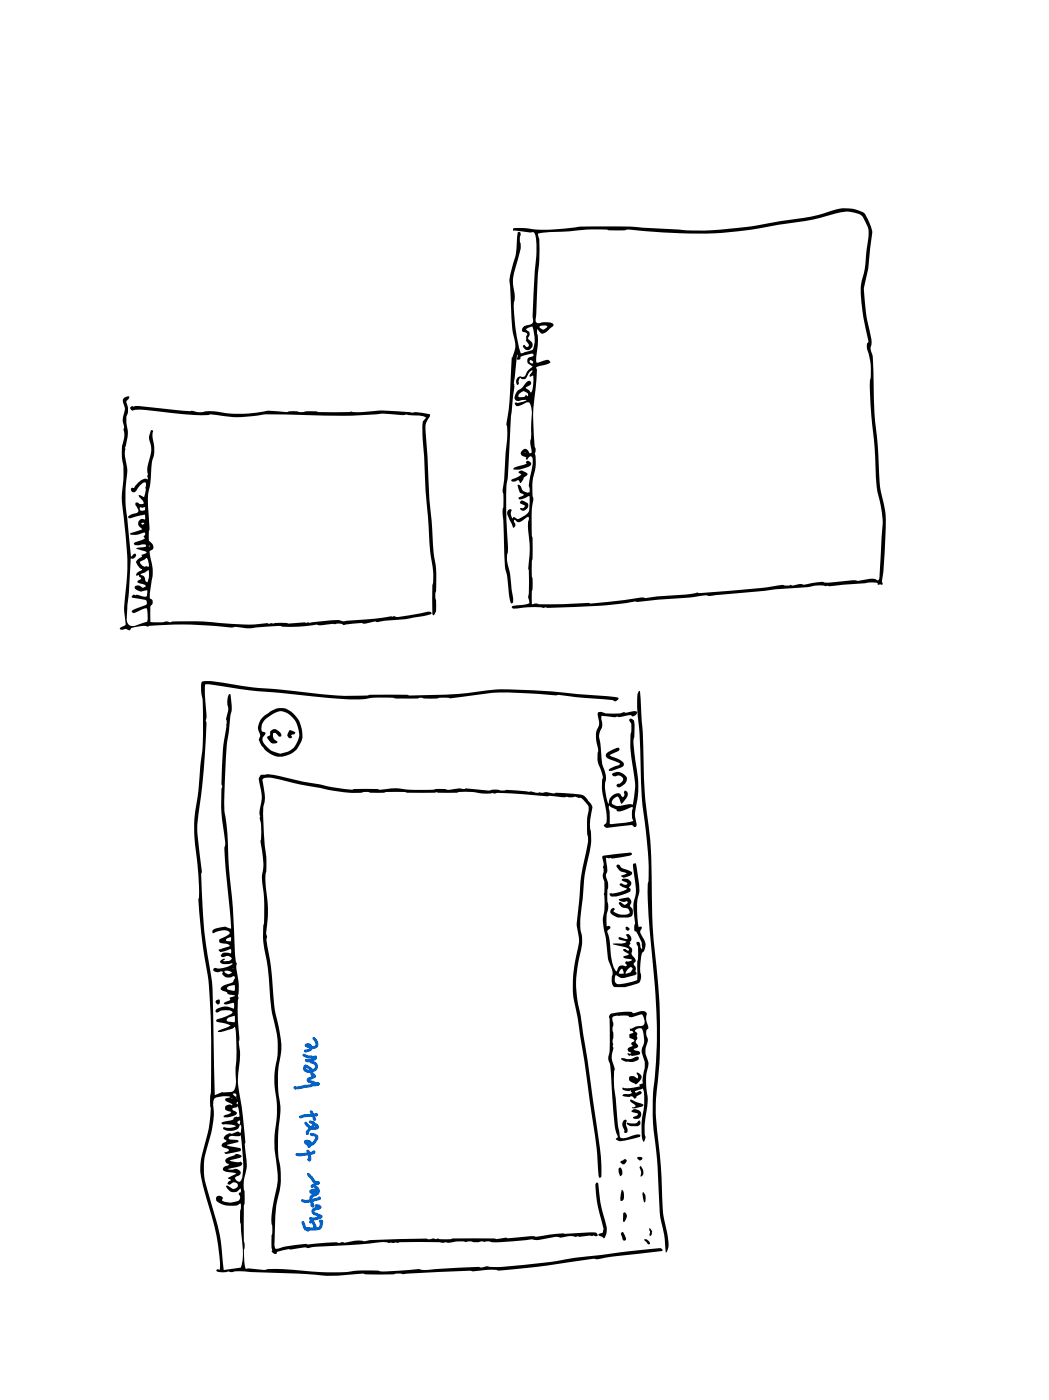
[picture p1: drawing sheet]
<svg xmlns="http://www.w3.org/2000/svg" width="157mm" height="210mm" viewBox="0 0 157 210" stroke-linecap="round" stroke-linejoin="round" font-family="sans-serif">
<g fill="#000">
<path d="M30.2 102.1a6.4 6.4 0 0 0 .1 2.8l.1 3.3a49.6 49.6 0 0 1-.5 7.7l-.4 3.6a23.8 23.8 0 0 0 0 9.4l.3 4.1a37.8 37.8 0 0 0 .5 8l.1 1a58.5 58.5 0 0 1 1.2 13.4v8.1l-.2 .9a19 19 0 0 1-1.1 8l-.2 .9a8.7 8.7 0 0 0 .4 4.7l.4 1.4a32.7 32.7 0 0 1 2 10.6h-.3l-.2 .1a.34 .34 0 0 0 .5 .3h1l.3-.1 .4 .1a6.9 6.9 0 0 1 2.9 0 125.9 125.9 0 0 1 11.4 .6l1.7-.1 3.6-.3 1.1 .2 3.6-.1 .9-.1 .5 .1 10-.5a6.5 6.5 0 0 0 2.5-.1 4 4 0 0 1 1.9 .1l6.7-.7 7.4-1.1 .6 .1a93.6 93.6 0 0 1 9.7-1.2l.1-.2-.4-.3-7.9 .9a89.9 89.9 0 0 0-8.9 1.2l-6 .7a9.8 9.8 0 0 1-3.1-.1l-.9 .2h-1.2l-7.7 .4a3.2 3.2 0 0 0-1.9 0l-2.2 .1a6.3 6.3 0 0 1-2.4 0h-3.1a35.6 35.6 0 0 1-9.7-.1l-2.4-.2-1.5 .1a5.1 5.1 0 0 1-2.3-.1l-.9-.1a8.6 8.6 0 0 1-.1-3.1l-.1-3 .1-5.3a5.8 5.8 0 0 1 .3-3.4v-.5l-.3-3.3 .1-.2-.1-.9-.4-4.4-.4-2.1a10.5 10.5 0 0 1 0-4.4l.1-1.3-.1-2.1a7.3 7.3 0 0 0-.2-2.7l.1-4.2a14.1 14.1 0 0 0-.3-4.3l.1-.4-.2-.3-.1-.9a154.6 154.6 0 0 0-1-14l-.2-4.3-.2-2a23.7 23.7 0 0 1-.1-6.3v-1.6a42.8 42.8 0 0 1 .7-6.3v-.9a6.9 6.9 0 0 0 0-3.7h-.1a2.52 2.52 0 0 0-.1 2.1l-.2 1a1.11 1.11 0 0 0-.1 1l-.1 .5 .1 .1a36.9 36.9 0 0 0-.7 8.9v.2a24.2 24.2 0 0 0 .4 7.7l.1 1-.1 .4a113.4 113.4 0 0 0 .9 10.5l.1 1.7-.9-.3-.6 .1a1.38 1.38 0 0 0-1.3 .6v.3l.4-.2a2.12 2.12 0 0 1 2.1 0l.1 .1a2.21 2.21 0 0 1-1.5 1 .36 .36 0 0 0 .1 .5l1.1 .2 .3 .2a.77 .77 0 0 1-.8 .3l-.9 .4 .3 .3 1.5-.4 .1 .1-.1 .5a1.15 1.15 0 0 0-1.5 .3l.3 .3 .3-.1a.74 .74 0 0 1 1.1 .3 .98 .98 0 0 1-1.3 .3l.3-.2-.3-.1-.3 .2-.2 .2 .1 .2a2.35 2.35 0 0 0 1.7 .1l.1 .1-.8 .4a2.74 2.74 0 0 1-1.8 .2 .3 .3 0 0 0-.3 .3 .3 .3 0 0 0 .4 .3h.3l.5-.1h.2v.2a.76 .76 0 0 0 1 .7l.7-.2 .1 .1v.3a1.09 1.09 0 0 1-1.1 .8 1.02 1.02 0 0 0-1 .7l.3 .3 .6 .2 .2 .3 1 .2v.1l-.7 .2v.1l.1 .3-.5 .2a.45 .45 0 0 0-.5 .4h.5l1-.2v.9a2.43 2.43 0 0 0-2.7 .1v.3l.2 .2a2.54 2.54 0 0 1 2.2-.2 .27 .27 0 0 1-.2 .4l-2 .8-.1 .1v.2l2.1 .6-.4 .2a2.76 2.76 0 0 0-1.5 .7 6.2 6.2 0 0 0 2.6-.7l.1 1.6 .1 3.4a12.6 12.6 0 0 0-.1 3.4l-.2 1a1.37 1.37 0 0 1-1.3 .4 2.97 2.97 0 0 0-1.7 .4l-.2-10.6a42.9 42.9 0 0 0-.3-7.2l-.4-2.1a77.3 77.3 0 0 1-1-13.4l-.4-3.6a18.2 18.2 0 0 1 .2-7.2 92.3 92.3 0 0 0 .8-11.8v-.3a9.7 9.7 0 0 0-.1-3v-2.2l.3-.1a117.8 117.8 0 0 0 12.4 1.5 86.2 86.2 0 0 0 10.9 .8 18.2 18.2 0 0 1 5.4-.1l2.8-.1 .5-.1a10.1 10.1 0 0 0 3.4 0l.9 .1 2.4-.3a43.8 43.8 0 0 1 13-.1 13.9 13.9 0 0 1 3.5 .3l5.6 .4a.44 .44 0 0 0 .5 .1 .44 .44 0 0 0 .2-.5l-4.9-.4a108.7 108.7 0 0 0-13.4-.8 80.5 80.5 0 0 1-15.5 .8h-3a39.3 39.3 0 0 1-10.2-.4l-7.7-.7-3-.5a14.4 14.4 0 0 0-4.5-.4zM32.2 164.3a3.4 3.4 0 0 1 2.3-.1l-.7 .2-.1 .3 1 .6 .1 .1h-.2a.6 .6 0 0 0-.6 0 .6 .6 0 0 0-.3 .7l.8 .3 .1 .1-1.1 .6a1.19 1.19 0 0 0 1.2 0l.5-.2 .3-.3a.66 .66 0 0 0-.6-.4l-.1-.2 .1-.2 .6-.1 .1-.2a2.6 2.6 0 0 1 .1 1.7l-.4-.1-.3 .1-.2 .4-1.6 .4-.1 .1 .3 .2 1.5 .1 .4 .2-.9 .2-.9-.1-.1 .3a1.88 1.88 0 0 0 2.3-.2l.2-.4a.54 .54 0 0 1 .2 .7l-.1 .5-.5-.2-.7 .3a1.04 1.04 0 0 0-1.3 .7l.4 .4-.1 .1a.47 .47 0 0 0-.5 .2 .47 .47 0 0 0 0 .5l.8 .4 .2 .1-.3 .3h-.4l.1 .3 2.3-.4v-.3l-.1-.2-1.9-.4 1.7-.5-.1-.2-1.3-.2-.1-.2 .2-.2 .7-.1a.77 .77 0 0 0 .9-.1l.4 4.2-.1 1.8a.98 .98 0 0 1-.6 1 .57 .57 0 0 1-.5-.7l.5-.2a.47 .47 0 0 0 .3-.5 .47 .47 0 0 0-.4-.4l-.3-.1-.6 .1-.6-.1 1.5-.4a.71 .71 0 0 0 .7-.4l-.4-.3a2.41 2.41 0 0 1-1.5-.2l1.4-.4 .4-.2-.1-.1a.82 .82 0 0 0-1.1 0 1.39 1.39 0 0 0-1.3 .8l.2 .3 .3 .1a.63 .63 0 0 1-.6 .4l-.3 .4 .2 .2 1.8 .4-1.1 .7-.1 .1 .5 .2-.4 .2-.2 .3 .2 .2h.2a.6 .6 0 0 1 .7-.3 .6 .6 0 0 1 .5 .6 .7 .7 0 0 1-1.2 .1l-.4-.3-.2 .2a1.21 1.21 0 0 0 1 .8 1.21 1.21 0 0 0 1.2-.5v.6h-.1l-.2 .2a.66 .66 0 0 1 .2 .7 .66 .66 0 0 1-.6 .5 2.55 2.55 0 0 1-2.1-.2l.1-.3a.5 .5 0 0 0-.7-.4 .5 .5 0 0 0-.2 .8 3.5 3.5 0 0 0 3.2 .5l.4-.1-.1 2.8 .3 2.8a9.3 9.3 0 0 1-.2 3.9l-2.5 .4-.1-.6a36.3 36.3 0 0 0-2.1-10.6 11.3 11.3 0 0 1 0-8.3l.4-1.5a11.8 11.8 0 0 0 .2-4.1l.1-.4zM39 116.1l-.2 .2a.92 .92 0 0 0 0 .9 6.6 6.6 0 0 1 0 4.2l.1 1.3a8.5 8.5 0 0 1 .1 3.2 13.3 13.3 0 0 1 .2 5.5 31.6 31.6 0 0 1 .2 8.1 18.7 18.7 0 0 0 .6 4.8l.3 2.9a34.8 34.8 0 0 0 1.2 7.9 13.7 13.7 0 0 1-.4 5.2v2.2a19.2 19.2 0 0 1 0 7.5v2l.2 1.8a10.6 10.6 0 0 1-.3 5.7 10.5 10.5 0 0 0-.2 4.6l-.2 .9v1.8l.1 .3v.2a.71 .71 0 0 0 .7 .4l.1-.3a4 4 0 0 1 2-.4l.8-.1a3.4 3.4 0 0 1 1.9-.1 11.4 11.4 0 0 1 3.3-.3l6.6-.5a5.4 5.4 0 0 1 2.3 0h.7a48.3 48.3 0 0 1 7.2 0l.4-.1a3.4 3.4 0 0 0 1.7-.1h1.1l.2 .1a2.36 2.36 0 0 1 1.4 0l1-.1 .4 .1a2.17 2.17 0 0 1 1.4 0l5.7-.4a3.9 3.9 0 0 0 2.5-.2l1.1-.2 1 .1a3.1 3.1 0 0 1 1.9-.1l.4-.1a1.05 1.05 0 0 0 1 0l1.3-.1a.32 .32 0 0 0 .4 .2 .32 .32 0 0 0 .2-.3l-.1-.2a16.2 16.2 0 0 0-4.3 .1l-.7-.1-2 .2a6.5 6.5 0 0 1-2.8 .2l-.7 .1a10.3 10.3 0 0 1-3.2 .2l-.7 .1a.9 .9 0 0 1-.9 0h-6.1a4.2 4.2 0 0 1-2 .1l-1-.1a1.19 1.19 0 0 1-1 0l-7.5 .2-2.1 .2a5.5 5.5 0 0 0-2.7 .2l-.3-.1-.6 .1a1.95 1.95 0 0 0-1.4 0l-2.6 .2a20 20 0 0 0-5.4 .7h-.1l-.1-.5v-1.9a23.4 23.4 0 0 1 .9-7 14.1 14.1 0 0 0-.4-4.6v-3.4a17.2 17.2 0 0 0 .2-5.2 18.4 18.4 0 0 1 .3-6.9 22.5 22.5 0 0 0-1-6.2 84 84 0 0 0-1.2-10.5v-.6a3.1 3.1 0 0 1 .1-1.9l.1-2-.2-2.4a10.5 10.5 0 0 1 0-3.8l-.1-1.8a41.6 41.6 0 0 1-.3-7.7 7.3 7.3 0 0 0-.2-3.7l.1-.3a3.6 3.6 0 0 1 2.5 .2l3.1 .7 2.5 .5a19.1 19.1 0 0 0 7.6 .6l.4 .2h1.3l1.7-.2a7.1 7.1 0 0 1 2.7 .2h3.9l.2-.1 .2 .1h2.7l.5-.2h2a10.3 10.3 0 0 0 3.7 .2l7.6 .5a1.07 1.07 0 0 1 1 0 2.99 2.99 0 0 0 1.8 0l.5 .1h.6a2.08 2.08 0 0 1 2.2 1.9l-.1 .5a12.3 12.3 0 0 0 0 4.1l-.5 2.5a41.6 41.6 0 0 0-.9 7.6l-.2 1.1a6.3 6.3 0 0 0 .2 3.3 12.5 12.5 0 0 1-.6 3.7 17.2 17.2 0 0 0 .5 8.4l1.5 10.3a135.2 135.2 0 0 1 1.5 12.6l.2 .9h.2a28 28 0 0 0-.6-7.5l-2.4-16.6a17.7 17.7 0 0 1 .1-10.2 5.7 5.7 0 0 0-.1-2.8v-1.8l.3-2.4a33.1 33.1 0 0 1 1.1-7.9 11.2 11.2 0 0 0 0-3.6l.3-2.1a1.42 1.42 0 0 0-.6-1.5 1.82 1.82 0 0 0-2-1l-2.8-.1-.3 .1-1.2-.2-.5 .1-.4-.1a1.48 1.48 0 0 1-1.4-.2l-.2 .1-2.5-.2-1-.1-.8 .1-1-.1a3.7 3.7 0 0 1-2.1 0l-2.1-.2-.5 .1a5.4 5.4 0 0 0-2.2 .1l-1-.1a30.5 30.5 0 0 1-6.8-.1 32.3 32.3 0 0 1-5.7 .1 13 13 0 0 1-4.2-.3l-4-.8-3.5-.8a6 6 0 0 0-2.5-.2zM95.6 103.5a7.3 7.3 0 0 0-.2 3.4l.4 5a82.1 82.1 0 0 0 1 13.7l.2 3.3 .1 2a58.4 58.4 0 0 0 .5 12 85 85 0 0 1 .1 21.4v.7a68.7 68.7 0 0 0 .7 9.2l.2 3.9a21.3 21.3 0 0 0 .4 5.1 16.3 16.3 0 0 1 .6 4.3 2.21 2.21 0 0 0 .4-2.2l-.3-1.6a19.8 19.8 0 0 1-.6-5.9l-.2-3.2-.3-3.3a32.7 32.7 0 0 1 0-10.6 96.7 96.7 0 0 0-.8-20.2l-.2-5a85.5 85.5 0 0 0-1-15.9l-.2-2.7a176.6 176.6 0 0 0-.6-13.5zM89.3 177l-.1 .1a8.5 8.5 0 0 0 .2 3.1l.9 3.8-.1 .5-.6 .2v.2l.8 .4a2.41 2.41 0 0 0 .2-2.4l-.7-2.6-.4-3.1zM35.6 167.9l.3-.2v.1v.5a.36 .36 0 0 1-.3-.4zM35.4 165l.2-.1v.1l-.1 .3-.1-.1zM34.6 164.4h.2zM35.4 164.3l.1 .1zM34.9 163.7a.32 .32 0 0 1 .4 .1 .32 .32 0 0 1 0 .4l-.3-.3zM34.1 152.4l1-.4v.9l-.1 .1-1-.1-.1-.2zM32.3 149.8a.34 .34 0 0 0 .3 .5 .34 .34 0 0 0 .3-.4l-.2-.3zM34.1 147.7l1-.3v.8v.1h-.2a.94 .94 0 0 1-.9-.4zM33.6 145.3a.94 .94 0 0 1 1.1 .3l-.5 .2-.4-.1zM34.8 144.9l.1 .1zM33.9 140.5l.6-.2v.6h-.5l-.2-.2zM89.5 106.6l-.1 .4a2.6 2.6 0 0 1-.2 2.5 6.7 6.7 0 0 0 .3 2.8 3.8 3.8 0 0 0 .4 3l.3 1.1a8.1 8.1 0 0 0 .4 4.3l.1 .6a3.8 3.8 0 0 1 0 2l-.3 .2 .4 .4 3.8-.4a.34 .34 0 0 0 .5 .3 .34 .34 0 0 0 .2-.5 5.1 5.1 0 0 1 0-3.3 16.8 16.8 0 0 0-.3-6.5 8.7 8.7 0 0 1-.1-3.7v-1.8l-.2-.3-.3-.1h-.2v.2a1.42 1.42 0 0 1 .3 1.5v.2a16.4 16.4 0 0 0 .3 6.3 10 10 0 0 1-.2 4.6l-.3-.1-1.1 .3a1.24 1.24 0 0 1-1.7-.5 .96 .96 0 0 1 1-.8l.5 1a2.52 2.52 0 0 0 1-1.5l-.1-.2a.3 .3 0 0 0-.5-.2v.4a.42 .42 0 0 1-.2 .5l-.2-.1a.8 .8 0 0 0-1.3-.1l-.5 .5-.1 .7a6.1 6.1 0 0 1-.4-3.8l-.1-.8a7.4 7.4 0 0 1-.7-3.4l-.1-1.1a2.41 2.41 0 0 1 .3-2.3v-1.8a10.2 10.2 0 0 0 3.9 0l.4-.1a.55 .55 0 0 0 .9-.2l.1-.2a1.21 1.21 0 0 0-1.4 0h-.5a7.8 7.8 0 0 1-3.7 0zM91.2 120.6l.2 .2 .9 .4a.17 .17 0 0 0 0 .2 .17 .17 0 0 0 .2 .1l.4-.1 1.1-.4a.59 .59 0 0 1 .7-.2v.1a3.8 3.8 0 0 0 0 2l-1.5 .3-2 .1zM91.6 115.8v.1a.54 .54 0 0 0 .8 .2 .58 .58 0 0 1 .7 .2 .58 .58 0 0 1 0 .7l-.4 .3a.32 .32 0 0 0-.3 .1 .32 .32 0 0 0 0 .3 .68 .68 0 0 0 .9-.2 .97 .97 0 0 0 .5-1 .97 .97 0 0 0-.8-.8 1.35 1.35 0 0 0-1.4 .1zM90.8 112.7a.48 .48 0 0 0 .2 .8l1.5 .6 .3 .3-.2 .1-1.2 .5-.3 .2 .1 .2a4.4 4.4 0 0 0 2.1-.8 .95 .95 0 0 0-.8-1l-1.2-.5 1.1-.6a.33 .33 0 0 0 .2-.5l-.6 .1z"/>
<path d="M96.4 185.5l.5 .7h.4a.71 .71 0 0 0-.9-.7zM93 184.5l-.1 .2 .3 .9 .1 .1 .3-.1a1.31 1.31 0 0 0-.4-1.2zM97.2 183.8v1.2h.2l.2-.4a.57 .57 0 0 0-.4-.8zM93.3 181.6l-.1 1.1 .1 .2a.84 .84 0 0 0 .1-1.4zM96.2 178.4a2.72 2.72 0 0 0 .2 1.6l.1-.1a1.21 1.21 0 0 0-.3-1.5zM93 178.1l-.2 1.6 .3 .1a1.2 1.2 0 0 0-.1-1.7zM95.8 174.6l-.1 .1a1.69 1.69 0 0 1 .1 1.4 .88 .88 0 0 0 .2-1.4zM92.6 174.8v.7l.2 .5a.75 .75 0 0 0 0-1.2zM92.9 173.8l-.1 .2 .3 .2a.44 .44 0 0 0 .5-.1 .44 .44 0 0 0 0-.6h-.2zM95.4 173.2a.38 .38 0 0 0 .3 .5 .38 .38 0 0 0 .4-.3 .58 .58 0 0 0-.7-.2zM91.3 151.8a.53 .53 0 0 0-.1 .7l.1 1.4a18.7 18.7 0 0 1-.3 4.6l.3 1 .1 1.3a66.9 66.9 0 0 0 .8 8.7l.2 .7-.2 .3v.1a1.11 1.11 0 0 0 1.1 .1l2.4-.5 .1-.3-.6-.1-.9 .3a1.51 1.51 0 0 1-1.5 .1l-.3-1.9-.4-4.4a11.8 11.8 0 0 1-.1-3.9l-.2-.7a3.2 3.2 0 0 1 0-2.4l-.1-1.1 .1-1.1a2.42 2.42 0 0 1 0-1.5l-.2-.6a.61 .61 0 0 1 .9-.6l.1 .1 .9-.1a.61 .61 0 0 1 .7 .2h.4l1.4-.4 .1 .1a1.64 1.64 0 0 1 .3 1.4l-.3 .2-.3 .1a2.02 2.02 0 0 0-1.4 .4l-.1-.1v.3l.1 .1h.1l.3 .2-.6 .4v.4l.2 .1a.45 .45 0 0 1 .5 .5l-.4 .2v.2l.2 .2-.4 .2a.39 .39 0 0 0-.4 .4 .39 .39 0 0 0 .4 .4l.1 .2h-.5a.44 .44 0 0 0 .6 .3 1.95 1.95 0 0 0 1.3-.3l-.2-.3-.8-.3 .6-.3 .1-.4a.51 .51 0 0 1-.1-.9l-.1-.4 .1-.2a.34 .34 0 0 0-.3-.5v-.2a.75 .75 0 0 1 1-.1v.1h.1a4.1 4.1 0 0 1-.2 3l.3 1a3.8 3.8 0 0 1-.1 2.7l-.1 .8 .1 .4-.6 .3 .2 .2-.3 .1a5.6 5.6 0 0 1-2.4 .1l.1 .2a1.23 1.23 0 0 0 1.2 .2v.2l.2 .2a1.03 1.03 0 0 1-1 .2h-.3l-.1 .2 1 .2a.51 .51 0 0 1 .8 .2l.2-.1a.42 .42 0 0 1 .4-.4l.4-.3-.1-.2-.3-.1-.4 .2h-.1l-.1-.2 1.2-.4 .1 .2a11.6 11.6 0 0 1-.3 4.6 6.6 6.6 0 0 0 .3 3.2 .94 .94 0 0 0 .2-1 16.6 16.6 0 0 1 .4-4.6v-1l-.1-.8a9.6 9.6 0 0 1 .2-4.3l-.1-.5a3 3 0 0 1 0-2.8v-.3a1.36 1.36 0 0 1 .1-1.7l-.1-.6a2.75 2.75 0 0 1-.1-1.7 1.05 1.05 0 0 0-1.5-.1l-.5 .2a1.86 1.86 0 0 0-1.5-.2zM93.4 167.7a1.14 1.14 0 0 0 .1 1.5 .26 .26 0 0 0 .1 .4 .26 .26 0 0 0 .3-.3v-.2a1.58 1.58 0 0 1-.2-1.2l.1-.2-.2-.1zM93.8 168.1v.1l.6 .4h1a.48 .48 0 0 0 .4-.4 .48 .48 0 0 0-.1-.5 1.32 1.32 0 0 1-1.7 .3zM94.5 166.3v.1l1 .3a.46 .46 0 0 1-.6 .4l-.2 .1a.73 .73 0 0 0 1.2-.2 .73 .73 0 0 0-.7-1 .59 .59 0 0 0-.7 .3zM94.4 164.6l-.1 .1a.56 .56 0 0 0 .5 .5l.3 .3-.2 .2h-.3v.2h.2l1.3-.3 .2-.2-.3-.2zM94.2 161.2a.6 .6 0 0 0 .5 .9l.4 .2a1.13 1.13 0 0 0 .8-1.3l-.5-.5-.1 .1a.49 .49 0 0 1 0 .8 .95 .95 0 0 0-1.1-.2zM92.9 158.4a1.14 1.14 0 0 0 1.1 .5 1.67 1.67 0 0 0 1.6-.3l-.1-.4h-.3a2.1 2.1 0 0 1-2 .2zM90.2 128.1v.4a2.12 2.12 0 0 1 .1 1.4v.6a1.77 1.77 0 0 0 .1 1.5v1.6v.2l.1 .7a11.8 11.8 0 0 1-.3 3.2l.6 4.2a9.8 9.8 0 0 0 .9 3.6v.3a2 2 0 0 0 .3 1.9 7.1 7.1 0 0 0 3.1-.4 1.14 1.14 0 0 0 .8-1.5 6.3 6.3 0 0 1 .2-3.2 1.76 1.76 0 0 0 0-2.4 .91 .91 0 0 1 0-1.3l-.2-.2-.3 .1-.2-1.8a9.9 9.9 0 0 1 .3-3.7l-.2-1.8-.4-2.3h-.2l-.2 .3 .2 1.6a6.7 6.7 0 0 1-.1 4.1l.1 1.8a2.62 2.62 0 0 1 0 1.7l.1 .7h.1h.1l.3 .6a2.95 2.95 0 0 1 .6 2 .46 .46 0 0 1-.3-.6l-.1-.4h-.3a.48 .48 0 0 0 .1 .7l-.1 4.9-.2 .2-1.5 .4a1.6 1.6 0 0 1-1.6-.1l-.1-.6 .2-.6a1.51 1.51 0 0 0 1.9 .3l1.1-.3a.35 .35 0 0 0-.1-.5 .76 .76 0 0 0-.3-1.1l.1-.1a.52 .52 0 0 0 .2-.5 .52 .52 0 0 0-.3-.5l-.3-.5 .1-.7-.4-.5 .1-.3v-.2l.1-.1a.64 .64 0 0 0 0-.8 .64 .64 0 0 0-.7-.2l.2 .4v.3l-1.2-.3-.1 .1 .1 .2 1 .3v.1l-.8 .2h-1.2l.1 .2 .3 .1a4 4 0 0 1 2 .6v.2h-.2a.33 .33 0 0 0-.3-.2 .33 .33 0 0 0-.3 .1l.8 .7-.8 .3a1.86 1.86 0 0 0 1.2 .4l.1 .1-.2 .1-.8 .1v.3l.2 .3-.2 .1a.84 .84 0 0 0-1.3 .8 2.43 2.43 0 0 1-.8-1.8l-.1-.9a12.7 12.7 0 0 0-.5-3.4l.5-.5a.41 .41 0 0 0-.6-.2 7.3 7.3 0 0 1 .2-2.8l-.1-1.2v-1.3l.1-.4a3.7 3.7 0 0 0-.3-1.9l.2-.6-.2-1.9 .6-.1 .4 .1a8.8 8.8 0 0 0 2.9-.6l-.1-.2-.2-.1zM92.9 145.1l.2-.1a.6 .6 0 0 1 .1 .7h-.6zM94 145a.37 .37 0 0 1 .3-.2 .37 .37 0 0 1 .4 .2 1 1 0 0 1-1.1 .7zM93.7 138.8l-.1 .3 .4 .2 .2-.2a.39 .39 0 0 0-.5-.3zM92.6 134.6a1 1 0 0 0 1.2 .3 .37 .37 0 0 1-.1 .5 .37 .37 0 0 1-.5-.1l-.3-.3-.3 .1a1.14 1.14 0 0 0 1.3 .9h.1a.43 .43 0 0 1 0 .8 2.22 2.22 0 0 1-2.2-.4l.2-.3a.42 .42 0 0 0-.6 0 .42 .42 0 0 0 0 .5l.3 .3a2.67 2.67 0 0 0 2.3 .4 .87 .87 0 0 0 .7-.6 .87 .87 0 0 0-.3-1l-.1-.1a.88 .88 0 0 0-.1-1.2l-.2-.1zM93.1 131.6v.2l.6 .3 .2 .2-.3 .1h-.3a.32 .32 0 0 0-.6 0l.3 .3 .8 .3a3.9 3.9 0 0 1-2.5 .7h-.1a.39 .39 0 0 0 .3 .5 5.2 5.2 0 0 0 2.8-.8v-.4l-.2-.2a.68 .68 0 0 0 .4-.7 .68 .68 0 0 0-.6-.6zM92.3 129.5a.89 .89 0 0 0 .6 .9l.9 .3-.9 .4 .4 .3a1.41 1.41 0 0 0 1.3-.7 1.29 1.29 0 0 0-1.1-.6 1.03 1.03 0 0 1-.8-.6zM39.4 107.2a2.28 2.28 0 0 0-.5 2.9l-.2 .5a3.6 3.6 0 0 0 2.9 2.7 3.5 3.5 0 0 0 3.2-5.3 3.3 3.3 0 0 0-3-2h-.4l-.8 .4zM39.7 107.7l.7-.5a2.13 2.13 0 0 1 3.1 0 3.8 3.8 0 0 1 1.2 3.3 2.66 2.66 0 0 1-1.7 2 2.58 2.58 0 0 1-2.3-.1l-.2-.1a2.34 2.34 0 0 1-1.2-1.8l.4-.8-.3-.2a.92 .92 0 0 1-.2-1.1zM40.5 109.4l-.1 .3a.35 .35 0 0 1-.3 .5 .43 .43 0 0 0 .2 .6 .77 .77 0 0 0 1.2 .2 .99 .99 0 0 1-.6-1.3 1.2 1.2 0 0 1 .9 .6h.2a.5 .5 0 0 0-.3-.9 .76 .76 0 0 0-1.2 0zM43.3 109.3l-.1 .2a.52 .52 0 0 0-.2 .7 .52 .52 0 0 0 .6 .3l.1-.2-.1-.2 .1-.2a.3 .3 0 0 0 .3 0 .3 .3 0 0 0 .1-.3zM18.6 59.6a.67 .67 0 0 0-.1 .9l.2 .8a3.5 3.5 0 0 0-.1 2.7l-.1 .3a4 4 0 0 1-.3 2.6v1.3a17.6 17.6 0 0 1 0 6l.1 1.4a69.1 69.1 0 0 1 .7 10.3l-.2 2.8a14.4 14.4 0 0 0 0 4.8l-.9 .6a.87 .87 0 0 0 1 0l.4 .2a1.71 1.71 0 0 1 1.6-.6h.8l.4 .1 .3-.1a71.5 71.5 0 0 1 12.5 .2 1.91 1.91 0 0 1 1.5 .1h1.3a23.7 23.7 0 0 1 6-.2l2.7-.2a2.62 2.62 0 0 1 1.6 0l2-.2a2.09 2.09 0 0 1 1.4 .2l.3-.1a9.1 9.1 0 0 1 3-.2l.7-.1a1.16 1.16 0 0 1 1.1-.1l1.1-.2a34.2 34.2 0 0 0 7-1l-.1-.2a1.38 1.38 0 0 0-1.3 0l-.8 .2a11.5 11.5 0 0 1-3.2 .4h-.4a1.71 1.71 0 0 0-1.3 .1l-5.6 .5a1.12 1.12 0 0 1-1.1-.1l-1.5 .1-3 .3h-.7a12.2 12.2 0 0 1-3.4 0l-2 .2a4.9 4.9 0 0 0-2.1 .1l-2.8-.1a62.2 62.2 0 0 0-9.5-.4l-.3 .1-.6-.1a6 6 0 0 1-2.4 .1l.1-2.4a.61 .61 0 0 0-.1-1.1l-.1-.7 .3-2.1a5.9 5.9 0 0 0-.2-3.3l-.1-1 .2-.1a.72 .72 0 0 0 .3-.7 .72 .72 0 0 0-.5-.6l-.1-.2v-1a11.1 11.1 0 0 0-.1-3.4 10.3 10.3 0 0 1 .3-4.1l.1-1.1a8.9 8.9 0 0 1 .5-3.3 8 8 0 0 0-.3-2.7l.1-.8-.2-.1a2.39 2.39 0 0 0-.1 2.4 8.4 8.4 0 0 1-.5 3.1v1.8a.85 .85 0 0 0-1.1 .2l-1 1.1a.35 .35 0 0 0-.4 .4 .35 .35 0 0 0 .5 .3l.3-.2a2.5 2.5 0 0 1 1.3-1.3l.2 .2-.2 .6a1.43 1.43 0 0 1-.2 1.4l-.5-.3h-.3l.1 .2a1.57 1.57 0 0 1 .7 1.1l-.5 .1-.3-.3h-.4v.4l.2 .4a.49 .49 0 0 1 .2 .5 .49 .49 0 0 1-.5 .3l-.5 .2-.5 .4 .1 .2h.2l2.2-.6v.5v.2h-.1a.67 .67 0 0 0-.9 .4 .67 .67 0 0 0 .3 .9l.3 .3-1.8 .5v.2a3.5 3.5 0 0 0 2.1-.3l.1 .4-.2 .2 .2 .3-1.5 .6-.2 .2a.86 .86 0 0 0 1.2 .1h.5l.1 .3-1.4 .3 1.5 .6-.1 .2-.6 .2 .1 .2-.7 .4-.2 .4a2 2 0 0 0 .9 1.2l-.6 .3-.3 .4v.2l.4-.1v.2l.3 .3-.5 .4v.2l1 .3 .2 .2-.4 .3a.82 .82 0 0 0-1.2-.2v.2a1.42 1.42 0 0 0 1.8 .3v.9a1.17 1.17 0 0 1-1.2-.1l-.7-.1a.3 .3 0 0 0-.3 .1 .3 .3 0 0 0 0 .4l1.9 .3 .3 .3a.49 .49 0 0 1-.6 .6l-1.2 .5-.5 .3 .3 .3 .7-.3a1.67 1.67 0 0 1 1.3-.4l.1 1.1v.8l-1.2 .4a1.61 1.61 0 0 1-1.6 .2 2.01 2.01 0 0 1-.3-1.9l.6-8.1a.47 .47 0 0 0 .6-.1 .47 .47 0 0 0 0-.6l-.6 .4-.2-1.4a67.9 67.9 0 0 1-.6-9l.1-.8a7.3 7.3 0 0 0-.2-3.8l.1-1.4a6.3 6.3 0 0 0 .1-3.8v-.7a3 3 0 0 0 0-2.3l.4-.4v-.4h-.2zM19.6 60.9a.38 .38 0 0 0 .1 .5 .38 .38 0 0 0 .5-.1l1.9 .1a46.2 46.2 0 0 0 9.8 .7 19.5 19.5 0 0 0 8-.1 192.8 192.8 0 0 0 15.9 0 25.7 25.7 0 0 1 4.8 .1l.1-.1 2.5 .3 .5 .1v.2a1.59 1.59 0 0 0-.5 1.6l.2 3.6a138.1 138.1 0 0 0 .7 11.1l.4 4.5a12 12 0 0 1 .2 4.8v3.6l.2 .3 .4-.6v-1.7l-.2-.4a22.2 22.2 0 0 0-.2-6.7l-.2-3.4a149.6 149.6 0 0 1-.8-12.2l-.1-.6a8.9 8.9 0 0 1 0-3.3l.5-.9v-.3a8.1 8.1 0 0 0-2.8-.3 27.2 27.2 0 0 0-7.6 0l-1.3-.1a39.7 39.7 0 0 1-6.5 0l-1.4 .1a3.7 3.7 0 0 0-1.9 0 10.2 10.2 0 0 0-3.8 0 20 20 0 0 1-7.3-.2l-.6 .1a4.5 4.5 0 0 1-2.5-.1h-1.4l-5-.6a5.1 5.1 0 0 0-2.3-.1zM76.8 34.2v.4l.2-.1 2.9 .3a7.6 7.6 0 0 1 .4 3.5l-.3 3-.3 6.3a.77 .77 0 0 1 0 .8 .77 .77 0 0 1-.8 .3 .76 .76 0 0 0-.8 .9l.6 .2 .2 .2-.2 .4 .1 .4-.1 .1 .4 .6v.3l-.1 .1a.38 .38 0 0 1-.5-.3l-.2 .2a.75 .75 0 0 0 1.2 .3 .75 .75 0 0 0-.3-1.2l-.2-.3a.73 .73 0 0 0-.2-1.2v-.2l.8-.3h.1l.1 .4a3.8 3.8 0 0 1-.2 3.1l-1.6 .5a22.7 22.7 0 0 1-1.1-6.5v-1.1a4.8 4.8 0 0 0-.1-2.6 11.3 11.3 0 0 1 .9-4.4 4.5 4.5 0 0 0 .1-2.6l.1-.8-.3-.2-.1 .1-.1 1.1a20.7 20.7 0 0 1-1.1 5.5l-.1 .7 .2 3.2a26.1 26.1 0 0 0 .7 6.5l-.1 .7-.3 1h-.1l-.1 .8a62.5 62.5 0 0 1-.7 9.3l.1 .3v1.9l-.2 1.9-.3 4.5a3.9 3.9 0 0 0-.1 2.2v1.4a4 4 0 0 0 0 2.1l.3 6.9a22.1 22.1 0 0 1 .6 4.4l.3 1.1a.22 .22 0 0 0 .2 0 .22 .22 0 0 0 .1-.2l-.3-2.3a14.3 14.3 0 0 0-.6-3.8v-1a12.2 12.2 0 0 0-.1-4v-2.7a22.9 22.9 0 0 1 .2-4.9l.1-1.8a138 138 0 0 1 .9-12l-.1-.3 .5-4.2v.7a.35 .35 0 0 0 .4 0 .35 .35 0 0 0 .1-.4l1.1-.4h.8v.3l-.4 .1a.64 .64 0 0 0-.5 .7 .64 .64 0 0 0 .6 .6l.2 .2-.2 .1a2.19 2.19 0 0 0-.9 1.3l-.3 .1a.75 .75 0 0 0-.9 .3 .75 .75 0 0 0 0 .9l.3-.2-.1-.3 .2-.5a.65 .65 0 0 0 .7 .1 .65 .65 0 0 0 .5-.5l.2-.5 .4-.3 .1 .2-.4 .6v.2l.5-.1v1.5a.96 .96 0 0 1-.4 .9l-.7-.7 .6-.3a.37 .37 0 0 0 .1-.6 .37 .37 0 0 0-.6 .1 3.1 3.1 0 0 1-1.4 1.3 1.23 1.23 0 0 0-.3 1.4l.5 .1 1.2-.1-.7 .3-.7 .1-.2-.1-.2 .2 .3 .4h.3l1.1-.5 .4-.1 .2 .2a6.3 6.3 0 0 1 .2 3.2v1.7a4.2 4.2 0 0 0 .1 2.4l-.4 .1a.65 .65 0 0 0-.7-.6 .65 .65 0 0 0-.6 .7 .63 .63 0 0 0 .7 .5l.2 .1-.1 .2 .2 .1 .5-.5a.67 .67 0 0 1 .3 .8l-.6 3.5 .2 .7-.1 .4a1.16 1.16 0 0 1-1.3-1l-.3-.1h-.1l.4 1.2a.37 .37 0 0 1 .4 .4l-.5 .2-.2 .1v.2h.4l1.2-.5v2a2.2 2.2 0 0 1-1.7 1.5l-.6-.3-.2 .2a1.2 1.2 0 0 1-.1-1.3 .55 .55 0 0 0-.7 .3 .55 .55 0 0 0 .1 .6l.8 1.7a.45 .45 0 0 0 .4-.3 .45 .45 0 0 0-.3-.5l.1-.3 .4 .3a.88 .88 0 0 0 1-.3l.7-.4v.3a9.1 9.1 0 0 0 .2 3.6v1.7a11.9 11.9 0 0 0-.1 3.5l-.1 2.3-.1 .6 .2 .8-.1 .1-.4 .2-1.9 .2-.2 .2 .2 .2 2.6-.2h1.6l.3 .1 .5-.1a86.7 86.7 0 0 0 13.4-.8l8-.7a10.1 10.1 0 0 1 3.3-.2l11.6-1.1a16 16 0 0 0 4-.5l1.2 .1h.2h.4a1.1 1.1 0 0 0 1 0l5.6-.5a.67 .67 0 0 1 .9 .2l.1 .1h.6l-.1-.8a61.7 61.7 0 0 0 .4-10.3 25.7 25.7 0 0 1-.9-7.7l-.1-1.4a91.4 91.4 0 0 1-.7-12.9 4.5 4.5 0 0 0-.4-2.1v-.3a3.7 3.7 0 0 0-.2-2.6 29.4 29.4 0 0 1-.8-6.4l.6-2.7 .4-3.6a5.1 5.1 0 0 0 .1-2.5l-.4-1.1a2.03 2.03 0 0 0-1.5-1.6 6.5 6.5 0 0 0-5 .3l-2.3 .7-3.8 .5a60.1 60.1 0 0 1-18.5 1.2 87.2 87.2 0 0 0-12.6-.2 25.7 25.7 0 0 1-8.2 .1zM80.6 34.9l1.3-.1 2.6-.1a32.4 32.4 0 0 1 7.7-.2h.9a6.5 6.5 0 0 1 3 .1 63.2 63.2 0 0 0 18.1-.5l1.8-.4a48.7 48.7 0 0 0 9.7-1.9 4.4 4.4 0 0 1 3.3 .5 4.5 4.5 0 0 1 .8 4.3l-.2 1.8a15.8 15.8 0 0 1-.7 4.2 30.3 30.3 0 0 0 1.1 8.5 1.59 1.59 0 0 0 0 1.8 10.3 10.3 0 0 1 .2 4.4 96.2 96.2 0 0 0 .7 10.4l.1 1.5a22.4 22.4 0 0 0 .9 6.9l.2 2.2-.5 7.7a.65 .65 0 0 1-.3 .9 2.8 2.8 0 0 0-2.2-.1 1.51 1.51 0 0 1-1.2 .1l-1.5 .1a8.1 8.1 0 0 1-3.2 .1l-2.3 .3a1 1 0 0 1-1 0l-1.3 .2-.3-.1-.6 .1-.6-.1a117.7 117.7 0 0 1-12.7 1.2l-1.4 .3-4.7 .3-1.7 .2-.5-.1a69.3 69.3 0 0 1-7.9 .9l-4 .1h-4.6l.1-3.5-.1-.7v-2a6.7 6.7 0 0 0 .1-2.5v-.9a26.3 26.3 0 0 1 .1-6.3 9.4 9.4 0 0 1 .3-4.6v-2.9a30.9 30.9 0 0 1 .1-9.2l.2-2.4-.1-.4 1.6-.5 .4-.2v-.2a.58 .58 0 0 0-.8-.1l-1 .3-.2-.1v-1.3a9.3 9.3 0 0 0 .1-3.5l.1-.1 .3 .4a.8 .8 0 0 0 1.2-.2l.8-.7v-.2a1.3 1.3 0 0 0-1.4-.4l-.4 .1a.55 .55 0 0 1-.7 0 .55 .55 0 0 1-.1-.7l.3-6.3 .2-2.8a10.2 10.2 0 0 0-.2-3.4zM21 86l1.3-.6v1.1l-.2 .7a.49 .49 0 0 1-.4-.6l-.2-.3zM21 84.1l.9-.6a1.32 1.32 0 0 1 .4 1.3h-.3a.76 .76 0 0 1-1-.7zM22.3 81.6v.3zM21.2 78.3l.2-.1 .2 .2-.3 .2zM21 75.9l.3 .1 .4-.1v.3l-.1 .2a.42 .42 0 0 1-.5 0 .42 .42 0 0 1-.1-.5zM77.9 75l-.1 .3 .7 .3a.35 .35 0 0 1-.1 .4 .35 .35 0 0 1-.4 0l-.1 .1a.5 .5 0 0 0 .4 .4 .5 .5 0 0 0 .5-.3 .63 .63 0 0 0 .3-.7 .63 .63 0 0 0-.6-.4l-.4-.2zM77.7 70.6v.2l.3 .2a2.1 2.1 0 0 1-1.3 .7l-.2 .2 .1 .2h.5a.39 .39 0 0 1 .3-.2 .39 .39 0 0 1 .4 .3l.1 .1 .4-.6a.42 .42 0 0 1 .4-.5l.3-.2-.3-.3-.7-.3zM76.9 70.1l-.1 .1a3.9 3.9 0 0 0 2.6-.5 .43 .43 0 0 0-.1-.6 .43 .43 0 0 0-.6 .1l.1 .2zM78.5 67.7l.2 .1zM77.8 58.9a.67 .67 0 0 1 .7-.3 .67 .67 0 0 1 .5 .6v.1l-.2-.2-.2 .1a.85 .85 0 0 1-1 .1zM79.3 53.9h.1a.42 .42 0 0 1 .4 .5l-.4-.1-.2-.2zM80.7 48.9l.3-.1 .6-.1 .3 .2a.6 .6 0 0 1-.6 .4 .6 .6 0 0 1-.6-.4z"/>
</g>
<g fill="none" stroke="#0062cc" stroke-width=".45">
<path d="M45.5 157.9l.7 .3 .9 .1 .1-.1v.2a1.7 1.7 0 0 1-1.4 .3M46.5 158.9l.5 .2a.64 .64 0 0 1 .3 .7 .64 .64 0 0 1-.6 .5 .91 .91 0 0 1-1.1-.2l.1-.5a1.35 1.35 0 0 1 1 .6v.6M47 155.4a.99 .99 0 0 1 .4 1.2l-.3 .1-.4 .1-.9-.3 .2-.1a.49 .49 0 0 1 .5 .7l-.8 .2M45.8 168.1a1.22 1.22 0 0 0 1.7 .6l-.3-.4M46.1 172.3a1.73 1.73 0 0 1 .2 1.3h-.1M46.2 175.8l.9 1.1 .4 .1v.1l.2-.1-1 .5v.1M46.4 167.9l.5 .2a.35 .35 0 0 1-.1 .5l-.7 .7-.1 .3M46.6 166.4l.5 1.2v-.1M46.6 169.8l.5 .1 .3 .2a1.47 1.47 0 0 1-.8 1.2 .69 .69 0 0 1-.9-.4h.6l.1 .1v.4l-.2 .2M46.8 160.9l.3 .2-.9 .4-.1 .2 .1 .2 1.5 .4-2.9 .5h-.7M47 172.4a4.8 4.8 0 0 1-2.1 .4h-.5M47.2 177.7a.6 .6 0 0 1 .4 .9h-.9l-.2-.3a.58 .58 0 0 1 .9 .1v.3l-.2 .1a.66 .66 0 0 0-.7 .7l.3 1-.1-.1"/>
<path d="M47.4 166.9l-2 .1-.4 .2M47.8 179.3v.1l-.7 .2a2.51 2.51 0 0 1-1.8 .1M45.3 183l.2 .4a.8 .8 0 0 0 .6 .7l.1-.2M46.5 182.9l.1-.2 .2 .1 .3 .6v.3M47.3 180.4l.5 .1 .1 .2-1 .3a.39 .39 0 0 0 .1 .6l1.1 .5-.2 .2a2.22 2.22 0 0 1-1.4 .1M47.9 182.8h.2l.1 .1-.1 .2a.7 .7 0 0 1-.9 .8l-1.5 .1"/>
</g>
</svg>
